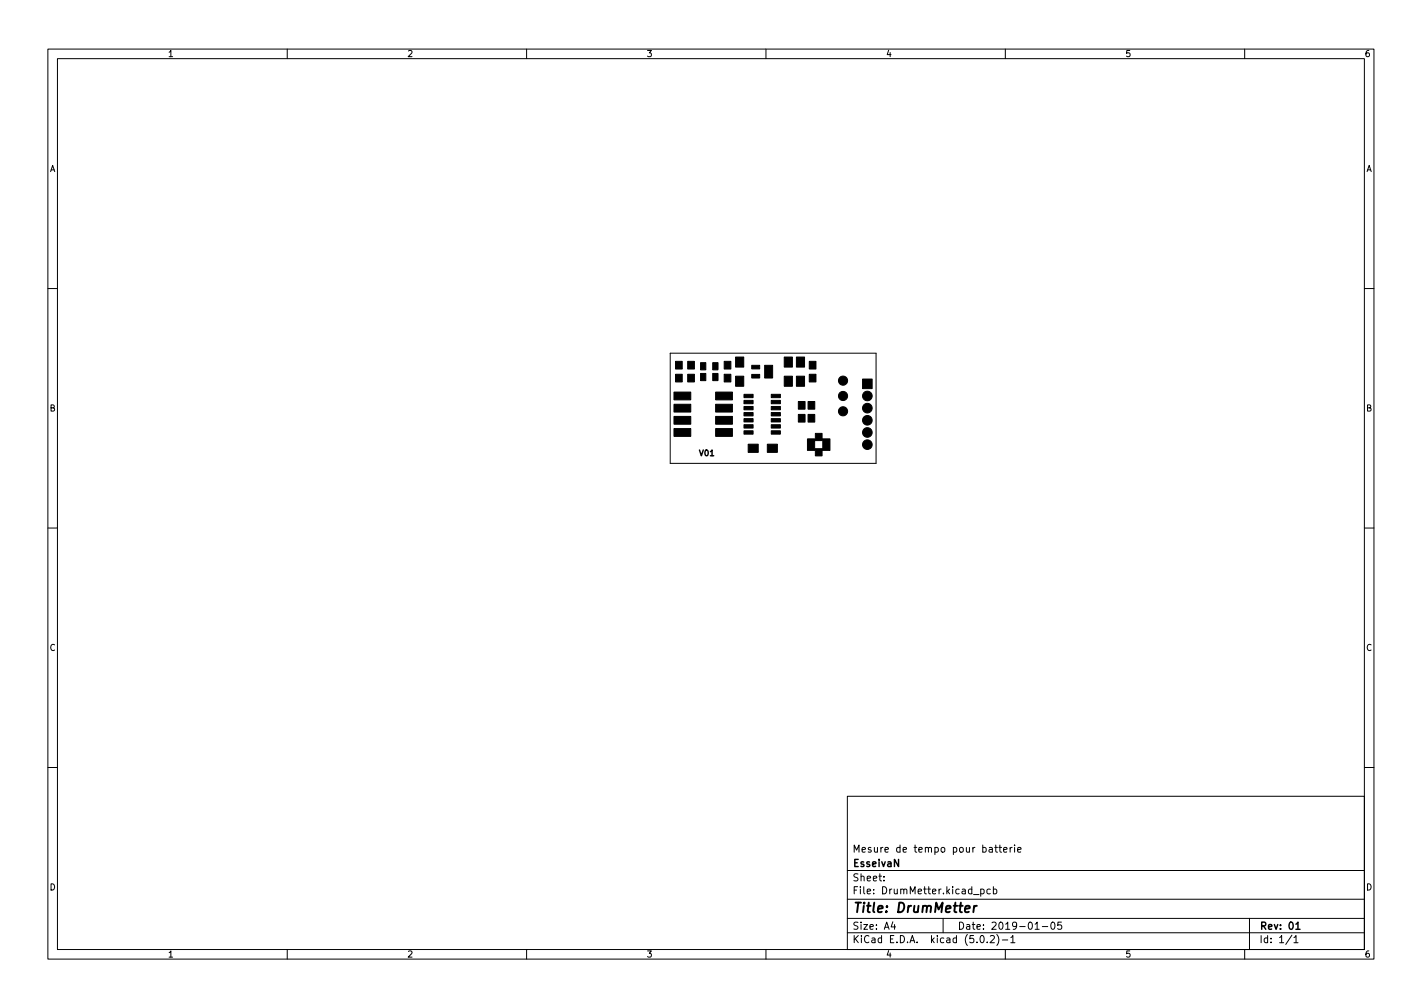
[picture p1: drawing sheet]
<svg xmlns="http://www.w3.org/2000/svg" width="297mm" height="210mm" viewBox="0 0 297 210" stroke-linecap="round" stroke-linejoin="round" font-family="sans-serif">
<defs><g id="words">
<text font-size="2.8" x="178" y="190.6">Title: DrumMetter</text>
<g font-size="2.1">
<text x="178" y="178">Mesure de tempo pour batterie</text>
<text x="178" y="184">Sheet:</text>
<text x="178" y="181">EsseivaN</text>
<text x="178" y="186.7">File: DrumMetter.kicad_pcb</text>
<text x="178" y="196.9">KiCad E.D.A. kicad (5.0.2)-1</text>
<text x="178" y="194.1">Size: A4</text>
<text x="200" y="194.1">Date: 2019-01-05</text>
<text x="263" y="194.1">Rev: 01</text>
<text x="263" y="196.9">Id: 1/1</text>
</g>
<g font-size="1.8">
<text x="35" y="11.9">1</text>
<text x="85" y="11.9">2</text>
<text x="135" y="11.9">3</text>
<text x="185" y="11.9">4</text>
<text x="235" y="11.9">5</text>
<text x="285" y="11.9">6</text>
<text x="10.3" y="35.9">A</text>
<text x="285.3" y="35.9">A</text>
<text x="10.3" y="85.9">B</text>
<text x="285.3" y="85.9">B</text>
<text x="10.3" y="135.9">C</text>
<text x="285.3" y="135.9">C</text>
<text x="10.3" y="185.9">D</text>
<text x="285.3" y="185.9">D</text>
<text x="35" y="199.9">1</text>
<text x="85" y="199.9">2</text>
<text x="135" y="199.9">3</text>
<text x="185" y="199.9">4</text>
<text x="235" y="199.9">5</text>
<text x="285" y="199.9">6</text>
</g>
<text font-size="1.7" x="146.2" y="95.2">V01</text>
</g></defs>
<g fill="none" stroke="#000" stroke-width=".21">
<path d="M10 10.2h277v190.1h-277zM12 12.2h273v186.1h-273zM60 10.2v2M110 10.2v2M160 10.2v2M210 10.2v2M260 10.2v2M10 60.2h2M140 73.7h43v23h-43zM285 60.2h2M10 110.2h2M285 110.2h2"/>
<path d="M10 160.2h2M177 166.3h108v32h-108zM206.6 177h.6l.1 .9M207.3 177.3l-.5 .1-.2 .2 .2 .3h.5M207.8 176.9h.6M208 176.4v1.3l.4 .2M208.6 176.9h.6M208.9 176.4v1.3l.3 .2M209.6 177.4l.8-.1-.1-.3-.4-.1-.3 .2 .1 .8h.6M211 176.9v1M211.4 176.9l-.4 .3M211.9 176.4v.2"/>
<path d="M211.9 176.9v1M212.6 177.4l.7-.1-.1-.3-.4-.1-.2 .2v.8h.6M285 160.2h2M60 198.3v2M110 198.3v2M160 198.3v2M177 194.8h108M177 191.8h108M177 187.8h108M177 181.8h108M184.6 183.8v.1M184.6 183v.1"/>
<path d="M186.5 192.5l-.4 1h1M186.9 193v1M197 191.8v3M203.4 186.8h1.1M204.9 185.7l.4-.1 .3 .3-.2 .7h-.5M204.9 185.6v1.5M204.9 195.4l.2-.1a.8 .8 0 0 1 .5 .8 .8 .8 0 0 1-.5 .7 1 1 0 0 1-.2-1.4zM206.2 196.7v.1M206.9 195.5l.5-.2 .3 .5-.9 1h.9M206.9 185.7l-.5-.1-.3 .3 .2 .7h.6M207.5 185.7l.4-.1 .3 .3-.1 .7h-.6M207.5 185.1v1.5"/>
<path d="M208.2 195.1a1.72 1.72 0 0 1 0 2.3M209.4 196.3h1.1M210 198.3v2M211.1 195.8l.5-.5v1.5M211.1 196.8h.9M216.2 194h.9M217.7 193.5h1.2M219.6 192.7l.3-.2a.8 .8 0 0 1 .5 .8 .8 .8 0 0 1-.5 .7l-.3-.1-.1-.4zM221.7 192.5h-.7l-.1 .7 .2-.1 .5 .1 .2 .2-.1 .5-.2 .1-.6-.1M260 198.3v2M261 191.8v6.5M269.9 195.3l-1.3 1.9"/>
<path d="M270.3 195.8l.4-.5v1.5M270.3 196.8h.8"/>
</g>
<path d="M270.7 193l.4-.5v1.5M270.7 194h.9" fill="none" stroke="#000" stroke-width=".3"/>
<path d="M201.6 189.8l1-.2-.1-.4h-.7l-.3 1 .3 .3 .6-.1M203.5 189.1l-.2 1.4M204.1 189.1l-.4 .1-.3 .3" fill="none" stroke="#000" stroke-width=".4"/>
<g fill="#000" stroke="#000" stroke-width=".21">
<path d="M141.1 78.1h1.4v1.6h-1.4zM141.1 75.4h1.4v1.6h-1.4zM143.6 78.1h1.5v1.6h-1.5zM143.6 75.4h1.5v1.6h-1.5zM146.3 78h1.1v1.5h-1.1zM146.3 75.7h1.1v1.5h-1.1zM148.9 78h1.1v1.5h-1.1zM148.9 75.7h1.1v1.5h-1.1zM151.3 78.1h1.4v1.6h-1.4zM151.3 75.4h1.4v1.6h-1.4zM153.7 74.5h1.7v2.1h-1.7zM157 78.2h1.7v.7h-1.7z"/>
<path d="M157 76.3h1.7v.7h-1.7zM159.7 76.3h1.7v2.6h-1.7zM163.8 74.5h1.7v2.1h-1.7zM166.4 74.5h1.7v2.1h-1.7zM169 78.1h1.5v1.6h-1.5zM169 75.4h1.5v1.6h-1.5zM140.8 89.5h3.5v1.6h-3.5zM140.8 86.9h3.5v1.7h-3.5zM140.8 84.4h3.5v1.6h-3.5zM140.8 81.9h3.5v1.6h-3.5zM149.5 89.5h3.5v1.6h-3.5zM149.5 86.9h3.5v1.7h-3.5z"/>
<path d="M149.5 84.4h3.5v1.6h-3.5zM149.5 81.9h3.5v1.6h-3.5zM153.7 78.5h1.7v2.1h-1.7zM155.4 89.9h1.9v.7h-1.9zM155.4 88.7h1.9v.7h-1.9zM155.4 87.4h1.9v.7h-1.9zM155.4 86.1h1.9v.7h-1.9zM155.4 84.9h1.9v.7h-1.9zM155.4 83.6h1.9v.7h-1.9zM155.4 82.3h1.9v.7h-1.9zM156.3 92.7h2.1v1.8h-2.1zM160.3 92.7h2.1v1.8h-2.1z"/>
<path d="M161.1 89.9h1.9v.7h-1.9zM161.1 88.7h1.9v.7h-1.9zM161.1 87.4h1.9v.7h-1.9zM161.1 86.1h1.9v.7h-1.9zM161.1 84.9h1.9v.7h-1.9zM161.1 83.6h1.9v.7h-1.9zM161.1 82.3h1.9v.7h-1.9zM163.8 78.5h1.7v2.1h-1.7zM166.4 78.5h1.7v2.1h-1.7zM166.8 86.5h1.4v1.6h-1.4zM166.8 83.8h1.4v1.6h-1.4zM168.8 86.5h1.4v1.6h-1.4z"/>
<path d="M168.8 83.8h1.4v1.6h-1.4zM168.7 91.6h1.5l.1-1.1h1.4l.1 1.1h1.6v2.4h-1.6l-.1 1.2h-1.4v-1.1l-1.6-.1v-1.9h1.5v1.6h1.5l.2-.1v-1.5h-3.2zM180.2 79.1h2v2h-2z"/>
<circle cx="176.1" cy="79.5" r=".96"/>
<circle cx="176.1" cy="82.7" r=".96"/>
<circle cx="176.1" cy="85.9" r=".96"/>
<circle cx="181.2" cy="92.8" r="1.01"/>
<circle cx="181.2" cy="90.3" r="1.01"/>
<circle cx="181.2" cy="87.8" r="1.01"/>
<circle cx="181.2" cy="85.2" r="1.01"/>
<circle cx="181.2" cy="82.7" r="1.01"/>
</g>
<use href="#words"/>
</svg>
